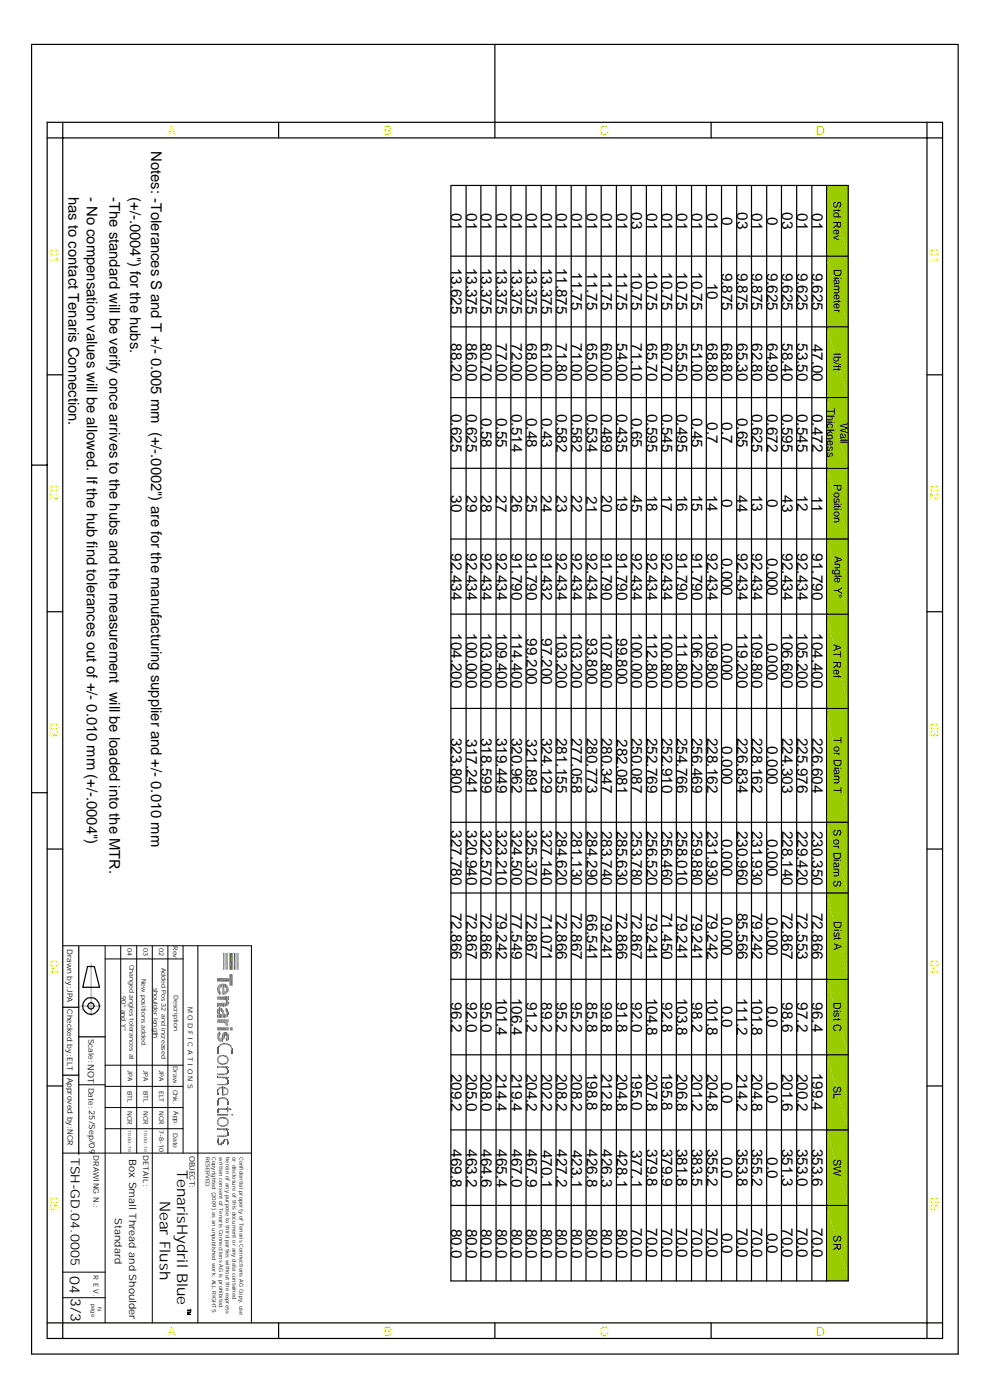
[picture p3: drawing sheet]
<svg xmlns="http://www.w3.org/2000/svg" width="210mm" height="297mm" viewBox="0 0 210 297" stroke-linecap="round" stroke-linejoin="round" font-family="sans-serif">
<defs><g id="words">
<g font-size="3.2">
<text x="95.6" y="45.2" transform="rotate(90 95.6 45.2)">01</text>
<text x="98.8" y="45.2" transform="rotate(90 98.8 45.2)">01</text>
<text x="101.9" y="45.2" transform="rotate(90 101.9 45.2)">01</text>
<text x="105.2" y="45.2" transform="rotate(90 105.2 45.2)">01</text>
<text x="108.4" y="45.2" transform="rotate(90 108.4 45.2)">01</text>
<text x="111.5" y="45.2" transform="rotate(90 111.5 45.2)">01</text>
<text x="114.7" y="45.2" transform="rotate(90 114.7 45.2)">01</text>
<text x="117.9" y="45.2" transform="rotate(90 117.9 45.2)">01</text>
<text x="121.1" y="45.2" transform="rotate(90 121.1 45.2)">01</text>
<text x="124.3" y="45.2" transform="rotate(90 124.3 45.2)">01</text>
<text x="127.4" y="45.2" transform="rotate(90 127.4 45.2)">01</text>
<text x="130.6" y="45.2" transform="rotate(90 130.6 45.2)">01</text>
<text x="133.8" y="45" transform="rotate(90 133.8 45)">03</text>
<text x="137" y="45.2" transform="rotate(90 137 45.2)">01</text>
<text x="140.2" y="45.2" transform="rotate(90 140.2 45.2)">01</text>
<text x="143.3" y="45.2" transform="rotate(90 143.3 45.2)">01</text>
<text x="146.6" y="45.2" transform="rotate(90 146.6 45.2)">01</text>
<text x="149.8" y="45.2" transform="rotate(90 149.8 45.2)">01</text>
<text x="152.9" y="45.9" transform="rotate(90 152.9 45.9)">0</text>
<text x="156.1" y="45" transform="rotate(90 156.1 45)">03</text>
<text x="159.3" y="45.2" transform="rotate(90 159.3 45.2)">01</text>
<text x="162.5" y="45.9" transform="rotate(90 162.5 45.9)">0</text>
<text x="165.7" y="45" transform="rotate(90 165.7 45)">03</text>
<text x="168.8" y="45.2" transform="rotate(90 168.8 45.2)">01</text>
<text x="172" y="45.2" transform="rotate(90 172 45.2)">01</text>
<text x="95.6" y="56.7" transform="rotate(90 95.6 56.7)">13.625</text>
<text x="98.8" y="56.7" transform="rotate(90 98.8 56.7)">13.375</text>
<text x="101.9" y="56.7" transform="rotate(90 101.9 56.7)">13.375</text>
<text x="105.2" y="56.7" transform="rotate(90 105.2 56.7)">13.375</text>
<text x="108.4" y="56.7" transform="rotate(90 108.4 56.7)">13.375</text>
<text x="111.5" y="56.7" transform="rotate(90 111.5 56.7)">13.375</text>
<text x="114.7" y="56.7" transform="rotate(90 114.7 56.7)">13.375</text>
<text x="117.9" y="56.7" transform="rotate(90 117.9 56.7)">11.875</text>
<text x="121.1" y="57.7" transform="rotate(90 121.1 57.7)">11.75</text>
<text x="124.3" y="57.7" transform="rotate(90 124.3 57.7)">11.75</text>
<text x="127.4" y="57.7" transform="rotate(90 127.4 57.7)">11.75</text>
<text x="130.6" y="57.7" transform="rotate(90 130.6 57.7)">11.75</text>
<text x="133.8" y="57.7" transform="rotate(90 133.8 57.7)">10.75</text>
<text x="137" y="57.7" transform="rotate(90 137 57.7)">10.75</text>
<text x="140.2" y="57.7" transform="rotate(90 140.2 57.7)">10.75</text>
<text x="143.3" y="57.7" transform="rotate(90 143.3 57.7)">10.75</text>
<text x="146.6" y="57.7" transform="rotate(90 146.6 57.7)">10.75</text>
<text x="149.8" y="59.9" transform="rotate(90 149.8 59.9)">10</text>
<text x="152.9" y="57.8" transform="rotate(90 152.9 57.8)">9.875</text>
<text x="156.1" y="57.8" transform="rotate(90 156.1 57.8)">9.875</text>
<text x="159.3" y="57.8" transform="rotate(90 159.3 57.8)">9.875</text>
<text x="162.5" y="57.8" transform="rotate(90 162.5 57.8)">9.625</text>
<text x="165.7" y="57.8" transform="rotate(90 165.7 57.8)">9.625</text>
<text x="168.8" y="57.8" transform="rotate(90 168.8 57.8)">9.625</text>
<text x="172" y="57.8" transform="rotate(90 172 57.8)">9.625</text>
<text x="95.6" y="72.7" transform="rotate(90 95.6 72.7)">88.20</text>
<text x="98.8" y="72.7" transform="rotate(90 98.8 72.7)">86.00</text>
<text x="101.9" y="72.7" transform="rotate(90 101.9 72.7)">80.70</text>
<text x="105.2" y="72.7" transform="rotate(90 105.2 72.7)">77.00</text>
<text x="108.4" y="72.7" transform="rotate(90 108.4 72.7)">72.00</text>
<text x="111.5" y="72.7" transform="rotate(90 111.5 72.7)">68.00</text>
<text x="114.7" y="72.7" transform="rotate(90 114.7 72.7)">61.00</text>
<text x="117.9" y="72.7" transform="rotate(90 117.9 72.7)">71.80</text>
<text x="121.1" y="72.7" transform="rotate(90 121.1 72.7)">71.00</text>
<text x="124.3" y="72.7" transform="rotate(90 124.3 72.7)">65.00</text>
<text x="127.4" y="72.7" transform="rotate(90 127.4 72.7)">60.00</text>
<text x="130.6" y="72.7" transform="rotate(90 130.6 72.7)">54.00</text>
<text x="133.8" y="72.7" transform="rotate(90 133.8 72.7)">71.10</text>
<text x="137" y="72.7" transform="rotate(90 137 72.7)">65.70</text>
<text x="140.2" y="72.7" transform="rotate(90 140.2 72.7)">60.70</text>
<text x="143.3" y="72.7" transform="rotate(90 143.3 72.7)">55.50</text>
<text x="146.6" y="72.7" transform="rotate(90 146.6 72.7)">51.00</text>
<text x="149.8" y="72.7" transform="rotate(90 149.8 72.7)">68.80</text>
<text x="152.9" y="72.7" transform="rotate(90 152.9 72.7)">68.80</text>
<text x="156.1" y="72.7" transform="rotate(90 156.1 72.7)">65.30</text>
<text x="159.3" y="72.7" transform="rotate(90 159.3 72.7)">62.80</text>
<text x="162.5" y="72.7" transform="rotate(90 162.5 72.7)">64.90</text>
<text x="165.7" y="72.7" transform="rotate(90 165.7 72.7)">58.40</text>
<text x="168.8" y="72.7" transform="rotate(90 168.8 72.7)">53.50</text>
<text x="172" y="72.8" transform="rotate(90 172 72.8)">47.00</text>
<text x="95.6" y="87.7" transform="rotate(90 95.6 87.7)">0.625</text>
<text x="98.8" y="87.7" transform="rotate(90 98.8 87.7)">0.625</text>
<text x="101.9" y="88.6" transform="rotate(90 101.9 88.6)">0.58</text>
<text x="105.2" y="88.6" transform="rotate(90 105.2 88.6)">0.55</text>
<text x="108.4" y="87.7" transform="rotate(90 108.4 87.7)">0.514</text>
<text x="111.5" y="88.6" transform="rotate(90 111.5 88.6)">0.48</text>
<text x="114.7" y="88.6" transform="rotate(90 114.7 88.6)">0.43</text>
<text x="117.9" y="87.7" transform="rotate(90 117.9 87.7)">0.582</text>
<text x="121.1" y="87.7" transform="rotate(90 121.1 87.7)">0.582</text>
<text x="124.3" y="87.7" transform="rotate(90 124.3 87.7)">0.534</text>
<text x="127.4" y="87.7" transform="rotate(90 127.4 87.7)">0.489</text>
<text x="130.6" y="87.7" transform="rotate(90 130.6 87.7)">0.435</text>
<text x="133.8" y="88.6" transform="rotate(90 133.8 88.6)">0.65</text>
<text x="137" y="87.7" transform="rotate(90 137 87.7)">0.595</text>
<text x="140.2" y="87.7" transform="rotate(90 140.2 87.7)">0.545</text>
<text x="143.3" y="87.7" transform="rotate(90 143.3 87.7)">0.495</text>
<text x="146.6" y="88.6" transform="rotate(90 146.6 88.6)">0.45</text>
<text x="149.8" y="89.5" transform="rotate(90 149.8 89.5)">0.7</text>
<text x="152.9" y="89.5" transform="rotate(90 152.9 89.5)">0.7</text>
<text x="156.1" y="88.6" transform="rotate(90 156.1 88.6)">0.65</text>
<text x="159.3" y="87.7" transform="rotate(90 159.3 87.7)">0.625</text>
<text x="162.5" y="87.7" transform="rotate(90 162.5 87.7)">0.672</text>
<text x="165.7" y="87.7" transform="rotate(90 165.7 87.7)">0.595</text>
<text x="168.8" y="87.7" transform="rotate(90 168.8 87.7)">0.545</text>
<text x="172" y="87.7" transform="rotate(90 172 87.7)">0.472</text>
<text x="95.6" y="104.9" transform="rotate(90 95.6 104.9)">30</text>
<text x="98.8" y="104.9" transform="rotate(90 98.8 104.9)">29</text>
<text x="101.9" y="104.9" transform="rotate(90 101.9 104.9)">28</text>
<text x="105.1" y="104.9" transform="rotate(90 105.1 104.9)">27</text>
<text x="108.4" y="104.9" transform="rotate(90 108.4 104.9)">26</text>
<text x="111.5" y="104.9" transform="rotate(90 111.5 104.9)">25</text>
<text x="114.6" y="105" transform="rotate(90 114.6 105)">24</text>
<text x="117.9" y="104.9" transform="rotate(90 117.9 104.9)">23</text>
<text x="121.1" y="105" transform="rotate(90 121.1 105)">22</text>
<text x="124.2" y="105.2" transform="rotate(90 124.2 105.2)">21</text>
<text x="127.4" y="105" transform="rotate(90 127.4 105)">20</text>
<text x="130.6" y="104.8" transform="rotate(90 130.6 104.8)">19</text>
<text x="133.8" y="105" transform="rotate(90 133.8 105)">45</text>
<text x="137" y="104.8" transform="rotate(90 137 104.8)">18</text>
<text x="140.1" y="104.8" transform="rotate(90 140.1 104.8)">17</text>
<text x="143.3" y="104.8" transform="rotate(90 143.3 104.8)">16</text>
<text x="146.6" y="104.8" transform="rotate(90 146.6 104.8)">15</text>
<text x="149.7" y="104.8" transform="rotate(90 149.7 104.8)">14</text>
<text x="152.9" y="105.8" transform="rotate(90 152.9 105.8)">0</text>
<text x="156" y="105" transform="rotate(90 156 105)">44</text>
<text x="159.3" y="104.8" transform="rotate(90 159.3 104.8)">13</text>
<text x="162.5" y="105.8" transform="rotate(90 162.5 105.8)">0</text>
<text x="165.7" y="105" transform="rotate(90 165.7 105)">43</text>
<text x="168.8" y="104.8" transform="rotate(90 168.8 104.8)">12</text>
<text x="172" y="105.1" transform="rotate(90 172 105.1)">11</text>
<text x="95.6" y="117.3" transform="rotate(90 95.6 117.3)">92.434</text>
<text x="98.8" y="117.3" transform="rotate(90 98.8 117.3)">92.434</text>
<text x="101.9" y="117.3" transform="rotate(90 101.9 117.3)">92.434</text>
<text x="105.2" y="117.3" transform="rotate(90 105.2 117.3)">92.434</text>
<text x="108.4" y="117.3" transform="rotate(90 108.4 117.3)">91.790</text>
<text x="111.5" y="117.3" transform="rotate(90 111.5 117.3)">91.790</text>
<text x="114.7" y="117.3" transform="rotate(90 114.7 117.3)">91.432</text>
<text x="117.9" y="117.3" transform="rotate(90 117.9 117.3)">92.434</text>
<text x="121.1" y="117.3" transform="rotate(90 121.1 117.3)">92.434</text>
<text x="124.3" y="117.3" transform="rotate(90 124.3 117.3)">92.434</text>
<text x="127.4" y="117.3" transform="rotate(90 127.4 117.3)">91.790</text>
<text x="130.6" y="117.3" transform="rotate(90 130.6 117.3)">91.790</text>
<text x="133.8" y="117.3" transform="rotate(90 133.8 117.3)">92.434</text>
<text x="137" y="117.3" transform="rotate(90 137 117.3)">92.434</text>
<text x="140.2" y="117.3" transform="rotate(90 140.2 117.3)">92.434</text>
<text x="143.3" y="117.3" transform="rotate(90 143.3 117.3)">91.790</text>
<text x="146.6" y="117.3" transform="rotate(90 146.6 117.3)">91.790</text>
<text x="149.8" y="117.3" transform="rotate(90 149.8 117.3)">92.434</text>
<text x="152.9" y="118.2" transform="rotate(90 152.9 118.2)">0.000</text>
<text x="156.1" y="117.3" transform="rotate(90 156.1 117.3)">92.434</text>
<text x="159.3" y="117.3" transform="rotate(90 159.3 117.3)">92.434</text>
<text x="162.5" y="118.2" transform="rotate(90 162.5 118.2)">0.000</text>
<text x="165.7" y="117.3" transform="rotate(90 165.7 117.3)">92.434</text>
<text x="168.8" y="117.3" transform="rotate(90 168.8 117.3)">92.434</text>
<text x="172" y="117.3" transform="rotate(90 172 117.3)">91.790</text>
<text x="95.6" y="134.2" transform="rotate(90 95.6 134.2)">104.200</text>
<text x="98.8" y="134.2" transform="rotate(90 98.8 134.2)">100.000</text>
<text x="101.9" y="134.2" transform="rotate(90 101.9 134.2)">103.000</text>
<text x="105.2" y="134.2" transform="rotate(90 105.2 134.2)">109.400</text>
<text x="108.4" y="134.2" transform="rotate(90 108.4 134.2)">114.400</text>
<text x="111.5" y="135.2" transform="rotate(90 111.5 135.2)">99.200</text>
<text x="114.7" y="135.2" transform="rotate(90 114.7 135.2)">97.200</text>
<text x="117.9" y="134.2" transform="rotate(90 117.9 134.2)">103.200</text>
<text x="121.1" y="134.2" transform="rotate(90 121.1 134.2)">103.200</text>
<text x="124.3" y="135.2" transform="rotate(90 124.3 135.2)">93.800</text>
<text x="127.4" y="134.2" transform="rotate(90 127.4 134.2)">107.800</text>
<text x="130.6" y="135.2" transform="rotate(90 130.6 135.2)">99.800</text>
<text x="133.8" y="134.2" transform="rotate(90 133.8 134.2)">100.000</text>
<text x="137" y="134.2" transform="rotate(90 137 134.2)">112.800</text>
<text x="140.2" y="134.2" transform="rotate(90 140.2 134.2)">100.800</text>
<text x="143.3" y="134.2" transform="rotate(90 143.3 134.2)">111.800</text>
<text x="146.6" y="134.2" transform="rotate(90 146.6 134.2)">106.200</text>
<text x="149.8" y="134.2" transform="rotate(90 149.8 134.2)">109.800</text>
<text x="152.9" y="136.2" transform="rotate(90 152.9 136.2)">0.000</text>
<text x="156.1" y="134.2" transform="rotate(90 156.1 134.2)">119.200</text>
<text x="159.3" y="134.2" transform="rotate(90 159.3 134.2)">109.800</text>
<text x="162.5" y="136.2" transform="rotate(90 162.5 136.2)">0.000</text>
<text x="165.7" y="134.2" transform="rotate(90 165.7 134.2)">106.600</text>
<text x="168.8" y="134.2" transform="rotate(90 168.8 134.2)">105.200</text>
<text x="172" y="134.2" transform="rotate(90 172 134.2)">104.400</text>
<text x="95.6" y="156.4" transform="rotate(90 95.6 156.4)">323.800</text>
<text x="98.8" y="156.6" transform="rotate(90 98.8 156.6)">317.241</text>
<text x="101.9" y="156.4" transform="rotate(90 101.9 156.4)">318.599</text>
<text x="105.2" y="156.4" transform="rotate(90 105.2 156.4)">319.449</text>
<text x="108.4" y="156.4" transform="rotate(90 108.4 156.4)">320.962</text>
<text x="111.5" y="156.6" transform="rotate(90 111.5 156.6)">321.891</text>
<text x="114.7" y="156.4" transform="rotate(90 114.7 156.4)">324.129</text>
<text x="117.9" y="156.4" transform="rotate(90 117.9 156.4)">281.155</text>
<text x="121.1" y="156.4" transform="rotate(90 121.1 156.4)">277.058</text>
<text x="124.3" y="156.4" transform="rotate(90 124.3 156.4)">280.773</text>
<text x="127.4" y="156.4" transform="rotate(90 127.4 156.4)">280.347</text>
<text x="130.6" y="156.6" transform="rotate(90 130.6 156.6)">282.081</text>
<text x="133.8" y="156.4" transform="rotate(90 133.8 156.4)">250.087</text>
<text x="137" y="156.4" transform="rotate(90 137 156.4)">252.769</text>
<text x="140.2" y="156.4" transform="rotate(90 140.2 156.4)">252.910</text>
<text x="143.3" y="156.4" transform="rotate(90 143.3 156.4)">254.766</text>
<text x="146.6" y="156.4" transform="rotate(90 146.6 156.4)">256.469</text>
<text x="149.8" y="156.4" transform="rotate(90 149.8 156.4)">228.162</text>
<text x="152.9" y="158.2" transform="rotate(90 152.9 158.2)">0.000</text>
<text x="156.1" y="156.4" transform="rotate(90 156.1 156.4)">226.834</text>
<text x="159.3" y="156.4" transform="rotate(90 159.3 156.4)">228.162</text>
<text x="162.5" y="158.2" transform="rotate(90 162.5 158.2)">0.000</text>
<text x="165.7" y="156.4" transform="rotate(90 165.7 156.4)">224.303</text>
<text x="168.8" y="156.4" transform="rotate(90 168.8 156.4)">225.976</text>
<text x="172" y="156.4" transform="rotate(90 172 156.4)">226.604</text>
<text x="95.6" y="176" transform="rotate(90 95.6 176)">327.780</text>
<text x="98.8" y="176" transform="rotate(90 98.8 176)">320.940</text>
<text x="101.9" y="176" transform="rotate(90 101.9 176)">322.570</text>
<text x="105.2" y="176" transform="rotate(90 105.2 176)">323.210</text>
<text x="108.4" y="176" transform="rotate(90 108.4 176)">324.500</text>
<text x="111.5" y="176" transform="rotate(90 111.5 176)">325.370</text>
<text x="114.7" y="176" transform="rotate(90 114.7 176)">327.140</text>
<text x="117.9" y="176" transform="rotate(90 117.9 176)">284.620</text>
<text x="121.1" y="176" transform="rotate(90 121.1 176)">281.130</text>
<text x="124.3" y="176" transform="rotate(90 124.3 176)">284.290</text>
<text x="127.4" y="176" transform="rotate(90 127.4 176)">283.740</text>
<text x="130.6" y="176" transform="rotate(90 130.6 176)">285.630</text>
<text x="133.8" y="176" transform="rotate(90 133.8 176)">253.780</text>
<text x="137" y="176" transform="rotate(90 137 176)">256.520</text>
<text x="140.2" y="176" transform="rotate(90 140.2 176)">256.460</text>
<text x="143.3" y="176" transform="rotate(90 143.3 176)">258.010</text>
<text x="146.6" y="176" transform="rotate(90 146.6 176)">259.880</text>
<text x="149.8" y="176" transform="rotate(90 149.8 176)">231.930</text>
<text x="152.9" y="177.7" transform="rotate(90 152.9 177.7)">0.000</text>
<text x="156.1" y="176" transform="rotate(90 156.1 176)">230.960</text>
<text x="159.3" y="176" transform="rotate(90 159.3 176)">231.930</text>
<text x="162.5" y="177.7" transform="rotate(90 162.5 177.7)">0.000</text>
<text x="165.7" y="176" transform="rotate(90 165.7 176)">228.140</text>
<text x="168.8" y="176" transform="rotate(90 168.8 176)">229.420</text>
<text x="172" y="176" transform="rotate(90 172 176)">230.350</text>
<text x="95.6" y="193.5" transform="rotate(90 95.6 193.5)">72.866</text>
<text x="98.8" y="193.5" transform="rotate(90 98.8 193.5)">72.867</text>
<text x="101.9" y="193.5" transform="rotate(90 101.9 193.5)">72.866</text>
<text x="105.2" y="193.5" transform="rotate(90 105.2 193.5)">79.242</text>
<text x="108.4" y="193.5" transform="rotate(90 108.4 193.5)">77.549</text>
<text x="111.5" y="193.5" transform="rotate(90 111.5 193.5)">72.867</text>
<text x="114.7" y="193.7" transform="rotate(90 114.7 193.7)">71.071</text>
<text x="117.9" y="193.5" transform="rotate(90 117.9 193.5)">72.866</text>
<text x="121.1" y="193.5" transform="rotate(90 121.1 193.5)">72.867</text>
<text x="124.3" y="193.7" transform="rotate(90 124.3 193.7)">66.541</text>
<text x="127.4" y="193.7" transform="rotate(90 127.4 193.7)">79.241</text>
<text x="130.6" y="193.5" transform="rotate(90 130.6 193.5)">72.866</text>
<text x="133.8" y="193.5" transform="rotate(90 133.8 193.5)">72.867</text>
<text x="137" y="193.7" transform="rotate(90 137 193.7)">79.241</text>
<text x="140.2" y="193.5" transform="rotate(90 140.2 193.5)">71.450</text>
<text x="143.3" y="193.7" transform="rotate(90 143.3 193.7)">79.241</text>
<text x="146.6" y="193.7" transform="rotate(90 146.6 193.7)">79.241</text>
<text x="149.8" y="193.5" transform="rotate(90 149.8 193.5)">79.242</text>
<text x="152.9" y="194.4" transform="rotate(90 152.9 194.4)">0.000</text>
<text x="156.1" y="193.5" transform="rotate(90 156.1 193.5)">85.566</text>
<text x="159.3" y="193.5" transform="rotate(90 159.3 193.5)">79.242</text>
<text x="162.5" y="194.4" transform="rotate(90 162.5 194.4)">0.000</text>
<text x="165.7" y="193.5" transform="rotate(90 165.7 193.5)">72.867</text>
<text x="168.8" y="193.5" transform="rotate(90 168.8 193.5)">72.553</text>
<text x="172" y="193.5" transform="rotate(90 172 193.5)">72.866</text>
<text x="95.6" y="212.4" transform="rotate(90 95.6 212.4)">96.2</text>
<text x="98.8" y="212.4" transform="rotate(90 98.8 212.4)">92.0</text>
<text x="101.9" y="212.4" transform="rotate(90 101.9 212.4)">95.0</text>
<text x="105.2" y="211.4" transform="rotate(90 105.2 211.4)">101.4</text>
<text x="108.4" y="211.4" transform="rotate(90 108.4 211.4)">106.4</text>
<text x="111.5" y="212.4" transform="rotate(90 111.5 212.4)">91.2</text>
<text x="114.7" y="212.4" transform="rotate(90 114.7 212.4)">89.2</text>
<text x="117.9" y="212.4" transform="rotate(90 117.9 212.4)">95.2</text>
<text x="121.1" y="212.4" transform="rotate(90 121.1 212.4)">95.2</text>
<text x="124.3" y="212.4" transform="rotate(90 124.3 212.4)">85.8</text>
<text x="127.4" y="212.4" transform="rotate(90 127.4 212.4)">99.8</text>
<text x="130.6" y="212.4" transform="rotate(90 130.6 212.4)">91.8</text>
<text x="133.8" y="212.4" transform="rotate(90 133.8 212.4)">92.0</text>
<text x="137" y="211.4" transform="rotate(90 137 211.4)">104.8</text>
<text x="140.2" y="212.4" transform="rotate(90 140.2 212.4)">92.8</text>
<text x="143.3" y="211.4" transform="rotate(90 143.3 211.4)">103.8</text>
<text x="146.6" y="212.4" transform="rotate(90 146.6 212.4)">98.2</text>
<text x="149.8" y="211.4" transform="rotate(90 149.8 211.4)">101.8</text>
<text x="152.9" y="213.3" transform="rotate(90 152.9 213.3)">0.0</text>
<text x="156" y="211.4" transform="rotate(90 156 211.4)">111.2</text>
<text x="159.3" y="211.4" transform="rotate(90 159.3 211.4)">101.8</text>
<text x="162.5" y="213.3" transform="rotate(90 162.5 213.3)">0.0</text>
<text x="165.7" y="212.4" transform="rotate(90 165.7 212.4)">98.6</text>
<text x="168.8" y="212.4" transform="rotate(90 168.8 212.4)">97.2</text>
<text x="172" y="212.4" transform="rotate(90 172 212.4)">96.4</text>
<text x="95.6" y="227.5" transform="rotate(90 95.6 227.5)">209.2</text>
<text x="98.8" y="227.5" transform="rotate(90 98.8 227.5)">205.0</text>
<text x="101.9" y="227.5" transform="rotate(90 101.9 227.5)">208.0</text>
<text x="105.1" y="227.5" transform="rotate(90 105.1 227.5)">214.4</text>
<text x="108.4" y="227.5" transform="rotate(90 108.4 227.5)">219.4</text>
<text x="111.5" y="227.5" transform="rotate(90 111.5 227.5)">204.2</text>
<text x="114.7" y="227.5" transform="rotate(90 114.7 227.5)">202.2</text>
<text x="117.9" y="227.5" transform="rotate(90 117.9 227.5)">208.2</text>
<text x="121.1" y="227.5" transform="rotate(90 121.1 227.5)">208.2</text>
<text x="124.3" y="227.3" transform="rotate(90 124.3 227.3)">198.8</text>
<text x="127.4" y="227.5" transform="rotate(90 127.4 227.5)">212.8</text>
<text x="130.6" y="227.5" transform="rotate(90 130.6 227.5)">204.8</text>
<text x="133.8" y="227.3" transform="rotate(90 133.8 227.3)">195.0</text>
<text x="137" y="227.5" transform="rotate(90 137 227.5)">207.8</text>
<text x="140.2" y="227.3" transform="rotate(90 140.2 227.3)">195.8</text>
<text x="143.3" y="227.5" transform="rotate(90 143.3 227.5)">206.8</text>
<text x="146.6" y="227.5" transform="rotate(90 146.6 227.5)">201.2</text>
<text x="149.8" y="227.5" transform="rotate(90 149.8 227.5)">204.8</text>
<text x="156" y="227.5" transform="rotate(90 156 227.5)">214.2</text>
<text x="159.3" y="227.5" transform="rotate(90 159.3 227.5)">204.8</text>
<text x="165.7" y="227.5" transform="rotate(90 165.7 227.5)">201.6</text>
<text x="168.8" y="227.5" transform="rotate(90 168.8 227.5)">200.2</text>
<text x="172" y="227.3" transform="rotate(90 172 227.3)">199.4</text>
<text x="152.9" y="229.3" transform="rotate(90 152.9 229.3)">0.0</text>
<text x="162.5" y="229.3" transform="rotate(90 162.5 229.3)">0.0</text>
<text x="95.6" y="243.5" transform="rotate(90 95.6 243.5)">469.8</text>
<text x="98.8" y="243.5" transform="rotate(90 98.8 243.5)">463.2</text>
<text x="101.9" y="243.5" transform="rotate(90 101.9 243.5)">464.6</text>
<text x="105.2" y="243.5" transform="rotate(90 105.2 243.5)">465.4</text>
<text x="108.4" y="243.5" transform="rotate(90 108.4 243.5)">467.0</text>
<text x="111.5" y="243.5" transform="rotate(90 111.5 243.5)">467.9</text>
<text x="114.7" y="243.7" transform="rotate(90 114.7 243.7)">470.1</text>
<text x="117.9" y="243.5" transform="rotate(90 117.9 243.5)">427.2</text>
<text x="121.1" y="243.7" transform="rotate(90 121.1 243.7)">423.1</text>
<text x="124.3" y="243.5" transform="rotate(90 124.3 243.5)">426.8</text>
<text x="127.4" y="243.5" transform="rotate(90 127.4 243.5)">426.3</text>
<text x="130.6" y="243.7" transform="rotate(90 130.6 243.7)">428.1</text>
<text x="133.8" y="243.7" transform="rotate(90 133.8 243.7)">377.1</text>
<text x="137" y="243.4" transform="rotate(90 137 243.4)">379.8</text>
<text x="140.2" y="243.4" transform="rotate(90 140.2 243.4)">379.9</text>
<text x="143.3" y="243.4" transform="rotate(90 143.3 243.4)">381.8</text>
<text x="146.6" y="243.4" transform="rotate(90 146.6 243.4)">383.5</text>
<text x="149.8" y="243.4" transform="rotate(90 149.8 243.4)">355.2</text>
<text x="152.9" y="245.2" transform="rotate(90 152.9 245.2)">0.0</text>
<text x="156.1" y="243.4" transform="rotate(90 156.1 243.4)">353.8</text>
<text x="159.3" y="243.4" transform="rotate(90 159.3 243.4)">355.2</text>
<text x="162.5" y="245.2" transform="rotate(90 162.5 245.2)">0.0</text>
<text x="165.7" y="243.4" transform="rotate(90 165.7 243.4)">351.3</text>
<text x="168.8" y="243.4" transform="rotate(90 168.8 243.4)">353.0</text>
<text x="172" y="243.4" transform="rotate(90 172 243.4)">353.6</text>
<text x="95.6" y="260.4" transform="rotate(90 95.6 260.4)">80.0</text>
<text x="98.8" y="260.4" transform="rotate(90 98.8 260.4)">80.0</text>
<text x="101.9" y="260.4" transform="rotate(90 101.9 260.4)">80.0</text>
<text x="105.2" y="260.4" transform="rotate(90 105.2 260.4)">80.0</text>
<text x="108.4" y="260.4" transform="rotate(90 108.4 260.4)">80.0</text>
<text x="111.5" y="260.4" transform="rotate(90 111.5 260.4)">80.0</text>
<text x="114.7" y="260.4" transform="rotate(90 114.7 260.4)">80.0</text>
<text x="117.9" y="260.4" transform="rotate(90 117.9 260.4)">80.0</text>
<text x="121.1" y="260.4" transform="rotate(90 121.1 260.4)">80.0</text>
<text x="124.3" y="260.4" transform="rotate(90 124.3 260.4)">80.0</text>
<text x="127.4" y="260.4" transform="rotate(90 127.4 260.4)">80.0</text>
<text x="130.6" y="260.4" transform="rotate(90 130.6 260.4)">80.0</text>
<text x="133.8" y="260.3" transform="rotate(90 133.8 260.3)">70.0</text>
<text x="137" y="260.3" transform="rotate(90 137 260.3)">70.0</text>
<text x="140.2" y="260.3" transform="rotate(90 140.2 260.3)">70.0</text>
<text x="143.3" y="260.3" transform="rotate(90 143.3 260.3)">70.0</text>
<text x="146.6" y="260.3" transform="rotate(90 146.6 260.3)">70.0</text>
<text x="149.8" y="260.3" transform="rotate(90 149.8 260.3)">70.0</text>
<text x="152.9" y="261.2" transform="rotate(90 152.9 261.2)">0.0</text>
<text x="156.1" y="260.3" transform="rotate(90 156.1 260.3)">70.0</text>
<text x="159.3" y="260.3" transform="rotate(90 159.3 260.3)">70.0</text>
<text x="162.5" y="261.2" transform="rotate(90 162.5 261.2)">0.0</text>
<text x="165.7" y="260.3" transform="rotate(90 165.7 260.3)">70.0</text>
<text x="168.8" y="260.3" transform="rotate(90 168.8 260.3)">70.0</text>
<text x="172" y="260.3" transform="rotate(90 172 260.3)">70.0</text>
</g>
<g font-size="3.1">
<text x="32" y="32" transform="rotate(90 32 32)">Notes: -Tolerances S and T +/- 0.005 mm (+/-.0002&quot;) are for the manufacturing supplier and +/- 0.010 mm</text>
<text x="14.5" y="41.8" transform="rotate(90 14.5 41.8)">has to contact Tenaris Connection.</text>
<text x="18.4" y="41.8" transform="rotate(90 18.4 41.8)">- No compensation values will be allowed. If the hub find tolerances out of +/- 0.010 mm (+/-.0004&quot;)</text>
<text x="23.2" y="41.8" transform="rotate(90 23.2 41.8)">-The standard will be verify once arrives to the hubs and the measurement will be loaded into the MTR.</text>
<text x="27.6" y="41.8" transform="rotate(90 27.6 41.8)">(+/-.0004&quot;) for the hubs.</text>
<text x="37.5" y="247.9" transform="rotate(90 37.5 247.9)">TenarisHydril Blue</text>
<text x="33.9" y="254.4" transform="rotate(90 33.9 254.4)">Near Flush</text>
</g>
<g font-size="3">
<text x="14.8" y="270.4" transform="rotate(90 14.8 270.4)">04</text>
<text x="15" y="275.1" transform="rotate(90 15 275.1)">3/3</text>
</g>
<g font-size="2.7" fill="#ff0">
<text x="35.5" y="28.5">A</text>
<text x="81.3" y="28.5">B</text>
<text x="127.1" y="28.5">C</text>
<text x="172.8" y="28.5">D</text>
<text x="10.6" y="52.7" transform="rotate(90 10.6 52.7)">01</text>
<text x="197" y="52.7" transform="rotate(90 197 52.7)">01</text>
<text x="10.6" y="102.9" transform="rotate(90 10.6 102.9)">02</text>
<text x="197" y="102.9" transform="rotate(90 197 102.9)">02</text>
<text x="10.6" y="153.2" transform="rotate(90 10.6 153.2)">03</text>
<text x="197" y="153.2" transform="rotate(90 197 153.2)">03</text>
<text x="10.6" y="203.4" transform="rotate(90 10.6 203.4)">04</text>
<text x="197" y="203.4" transform="rotate(90 197 203.4)">04</text>
<text x="10.6" y="253.6" transform="rotate(90 10.6 253.6)">05</text>
<text x="197" y="253.6" transform="rotate(90 197 253.6)">05</text>
<text x="35.5" y="283.1">A</text>
<text x="81.3" y="283.1">B</text>
<text x="127.1" y="283.1">C</text>
<text x="172.8" y="283.1">D</text>
</g>
<text font-size="2.7" x="15" y="245.4" transform="rotate(90 15 245.4)">TSH-GD.04.0005</text>
<g font-size="2.3">
<text x="176.5" y="42.7" transform="rotate(90 176.5 42.7)">Std Rev</text>
<text x="176.6" y="57" transform="rotate(90 176.6 57)">Diameter</text>
<text x="176.5" y="74.9" transform="rotate(90 176.5 74.9)">lb/ft</text>
<text x="175.2" y="86.5" transform="rotate(90 175.2 86.5)">Thickness</text>
<text x="178" y="89.6" transform="rotate(90 178 89.6)">Wall</text>
<text x="176.6" y="102.6" transform="rotate(90 176.6 102.6)">Position</text>
<text x="176.8" y="117.8" transform="rotate(90 176.8 117.8)">Angle Y°</text>
<text x="176.5" y="136.5" transform="rotate(90 176.5 136.5)">AT Ref</text>
<text x="176.6" y="156.1" transform="rotate(90 176.6 156.1)">T or Diam T</text>
<text x="176.5" y="175.6" transform="rotate(90 176.5 175.6)">S or Diam S</text>
<text x="176.6" y="195.3" transform="rotate(90 176.6 195.3)">Dist A</text>
<text x="176.5" y="212.4" transform="rotate(90 176.5 212.4)">Dist C</text>
<text x="176.5" y="230.1" transform="rotate(90 176.5 230.1)">SL</text>
<text x="176.5" y="245.5" transform="rotate(90 176.5 245.5)">SW</text>
<text x="176.5" y="261.8" transform="rotate(90 176.5 261.8)">SR</text>
</g>
<g font-size="2.1">
<text x="27.3" y="245.6" transform="rotate(90 27.3 245.6)">Box Small Thread and Shoulder</text>
<text x="24.3" y="258.2" transform="rotate(90 24.3 258.2)">Standard</text>
</g>
<text font-size="1.9" x="18.6" y="225.5" transform="rotate(90 18.6 225.5)">NOT</text>
<g font-size="1.6">
<text x="14.2" y="201.1" transform="rotate(90 14.2 201.1)">Drawn by:JPA</text>
<text x="14.2" y="213.9" transform="rotate(90 14.2 213.9)">Checked by:ELT</text>
<text x="18.7" y="220.2" transform="rotate(90 18.7 220.2)">Scale:</text>
<text x="14.3" y="228.4" transform="rotate(90 14.3 228.4)">Approved by:NCR</text>
<text x="18.7" y="230.5" transform="rotate(90 18.7 230.5)">Date:25/Sep/09</text>
<text x="19.8" y="244.9" transform="rotate(90 19.8 244.9)">DRAWING N.:</text>
<text x="30.3" y="244.9" transform="rotate(90 30.3 244.9)">DETAIL:</text>
<text x="40.1" y="245" transform="rotate(90 40.1 245)">OBJECT:</text>
</g>
<g font-size="1.5">
<text x="39.8" y="213.4" transform="rotate(90 39.8 213.4)">M O D F I C A T I O N S</text>
<text x="19.8" y="270.3" transform="rotate(90 19.8 270.3)">R E V.</text>
</g>
<g font-size="1.4">
<text x="27" y="200.9" transform="rotate(90 27 200.9)">04</text>
<text x="30.4" y="200.9" transform="rotate(90 30.4 200.9)">03</text>
<text x="33.7" y="200.9" transform="rotate(90 33.7 200.9)">02</text>
<text x="36.7" y="200.5" transform="rotate(90 36.7 200.5)">Rev</text>
<text x="27.4" y="204.5" transform="rotate(90 27.4 204.5)">Changed angles tolerances at</text>
<text x="30" y="207.4" transform="rotate(90 30 207.4)">New positions added.</text>
<text x="32.5" y="209.4" transform="rotate(90 32.5 209.4)">shoulder length</text>
<text x="34.2" y="205.1" transform="rotate(90 34.2 205.1)">Added Pos 32 and increased</text>
<text x="25.7" y="211" transform="rotate(90 25.7 211)">90° and Y°</text>
<text x="36.8" y="210.8" transform="rotate(90 36.8 210.8)">Description</text>
<text x="27.1" y="226.8" transform="rotate(90 27.1 226.8)">JPA</text>
<text x="30.4" y="226.8" transform="rotate(90 30.4 226.8)">JPA</text>
<text x="33.7" y="226.8" transform="rotate(90 33.7 226.8)">JPA</text>
<text x="36.7" y="226" transform="rotate(90 36.7 226)">Draw.</text>
<text x="27" y="231.2" transform="rotate(90 27 231.2)">BTL</text>
<text x="30.4" y="231.2" transform="rotate(90 30.4 231.2)">BTL</text>
<text x="33.7" y="231.2" transform="rotate(90 33.7 231.2)">ELT</text>
<text x="36.7" y="231" transform="rotate(90 36.7 231)">Chk.</text>
<text x="27" y="235.5" transform="rotate(90 27 235.5)">NCR</text>
<text x="30.4" y="235.5" transform="rotate(90 30.4 235.5)">NCR</text>
<text x="33.7" y="235.5" transform="rotate(90 33.7 235.5)">NCR</text>
<text x="33.7" y="239.5" transform="rotate(90 33.7 239.5)">7-8-10</text>
<text x="36.8" y="235.5" transform="rotate(90 36.8 235.5)">App.</text>
<text x="36.7" y="240.1" transform="rotate(90 36.7 240.1)">Date</text>
</g>
<g font-size="1.1">
<text x="43.6" y="245.2" transform="rotate(90 43.6 245.2)">RESERVED.</text>
<text x="45" y="245.2" transform="rotate(90 45 245.2)">Copyrighted (2009) as an unpublished work. ALL RIGHTS</text>
<text x="46.4" y="245.3" transform="rotate(90 46.4 245.3)">written consent of Tenaris Connections AG is prohibited.</text>
<text x="47.8" y="245.2" transform="rotate(90 47.8 245.2)">herein of any purpose to third parties without the express</text>
<text x="49.3" y="245.2" transform="rotate(90 49.3 245.2)">or disclosure of this document or any data contained</text>
<text x="50.7" y="245.2" transform="rotate(90 50.7 245.2)">Confidential property of Tenaris Connections AG Copy, use</text>
<text x="19.4" y="276.3" transform="rotate(90 19.4 276.3)">page</text>
<text x="20.7" y="277" transform="rotate(90 20.7 277)">N.</text>
</g>
<g font-size=".9">
<text x="27.2" y="239.5" transform="rotate(90 27.2 239.5)">10-Oct-10</text>
<text x="30.6" y="239.5" transform="rotate(90 30.6 239.5)">10-Oct-10</text>
</g>
</g></defs>
<g fill="none" stroke="#000" stroke-width=".25">
<path d="M6.7 9.4h196.2v277.5h-196.2zM104.8 9.4v19.8M10 25.9h189.6v257.7h-189.6zM13.3 25.9v3.3h-3.3M13.3 29.2h183v251.1h-183zM59 25.9v3.3M95.5 39.3h79.6v232.2h-79.6zM98.7 39.3v232.2M101.9 39.3v232.2M105.1 39.3v232.2M108.2 39.3v232.2M111.4 39.3v232.2"/>
<path d="M114.6 39.3v232.2M117.8 39.3v232.2M121 39.3v232.2M124.1 39.3v232.2M127.3 39.3v232.2M130.6 39.3v232.2M133.7 39.3v232.2M136.9 39.3v232.2M140.1 39.3v232.2M143.3 39.3v232.2M146.5 39.3v232.2M149.6 39.3v232.2"/>
<path d="M150.6 25.9v3.3M152.8 39.3v232.2M156 39.3v232.2M159.2 39.3v232.2M162.4 39.3v232.2M165.5 39.3v232.2M168.7 39.3v232.2M172 39.3v232.2M196.3 25.9v3.3h3.3M95.5 54.3h79.6M10 79.4h3.3M95.5 69.3h79.6"/>
<path d="M196.3 79.4h3.3M6.7 98.6h3.3M95.5 84.3h79.6M95.5 99.2h79.6M95.5 114.2h79.6M10 129.6h3.3M95.5 130.1h79.6M196.3 129.6h3.3M95.5 150.1h79.6M6.7 168h3.3M10 179.9h3.3M95.5 174.3h79.6"/>
<path d="M196.3 179.9h3.3M95.5 189.2h79.6M95.5 207.5h79.6M10 230.1h3.3M95.5 223.5h79.6M95.5 239.5h79.6M196.3 230.1h3.3M95.5 255.5h79.6M10 280.3h3.3v3.3M59 280.3v3.3M104.8 280.3v3.3M150.6 280.3v3.3"/>
<path d="M199.6 280.3h-3.3v3.3"/>
</g>
<g fill="#9acc00">
<path d="M175.1 39.3h4.6v15z"/>
<path d="M175.1 39.3l4.6 15h-4.6z"/>
<path d="M175.1 54.3h4.6v15z"/>
<path d="M175.1 54.3l4.6 15h-4.6z"/>
<path d="M175.1 69.3h4.6v15z"/>
<path d="M175.1 69.3l4.6 15h-4.6z"/>
<path d="M175.1 84.3h4.6v14.9z"/>
<path d="M175.1 84.3l4.6 14.9h-4.6z"/>
<path d="M175.1 99.2h4.6v15z"/>
<path d="M175.1 99.2l4.6 15h-4.6z"/>
<path d="M175.1 114.2h4.6v15.9z"/>
<path d="M175.1 114.2l4.6 15.9h-4.6z"/>
<path d="M175.1 130.1h4.6v20z"/>
<path d="M175.1 130.1l4.6 20h-4.6z"/>
<path d="M175.1 150.1h4.6v24.2z"/>
<path d="M175.1 150.1l4.6 24.2h-4.6z"/>
<path d="M175.1 174.3h4.6v14.9z"/>
<path d="M175.1 174.3l4.6 14.9h-4.6z"/>
<path d="M175.1 189.2h4.6v18.3z"/>
<path d="M175.1 189.2l4.6 18.3h-4.6z"/>
<path d="M175.1 207.5h4.6v16z"/>
<path d="M175.1 207.5l4.6 16h-4.6z"/>
<path d="M175.1 223.5h4.6v16z"/>
<path d="M175.1 223.5l4.6 16h-4.6z"/>
<path d="M175.1 239.5h4.6v16z"/>
<path d="M175.1 239.5l4.6 16h-4.6z"/>
<path d="M175.1 255.5h4.6v16z"/>
<path d="M175.1 255.5l4.6 16h-4.6z"/>
</g>
<g fill="none" stroke="#000" stroke-width=".25">
<path d="M175.1 39.3h4.6v232.2h-4.6zM175.1 54.3h4.6M175.1 69.3h4.6M175.1 84.3h4.6M175.1 99.2h4.6M175.1 114.2h4.6M175.1 130.1h4.6M175.1 150.1h4.6M175.1 174.3h4.6M175.1 189.2h4.6M175.1 207.5h4.6M175.1 223.5h4.6"/>
<path d="M175.1 239.5h4.6M175.1 255.5h4.6"/>
</g>
<path d="M22.3 200.4v79.9M41.9 200.4v79.9M53.3 200.4v79.9M32.3 244.4v35.9" fill="none" stroke="#000" stroke-width=".21"/>
<g fill="#767676">
<path d="M48.4 212.2v.7z"/>
<path d="M48.4 211.2v.7z"/>
<path d="M48.3 212.1v.9z"/>
<path d="M48.4 212.2l-.1 .8z"/>
<path d="M48.3 211.2v.7z"/>
<path d="M48.4 211.2l-.1 .7z"/>
<path d="M48.3 211.9v1.2z"/>
<path d="M48.3 212.1v1z"/>
<path d="M48.2 211.9v1.2z"/>
<path d="M48.3 211.9l-.1 1.2z"/>
<path d="M48.2 211.2v.7z"/>
<path d="M48.3 211.2l-.1 .7z"/>
</g>
<path d="M48 211.2v2" fill="none" stroke="#767676" stroke-width=".25"/>
<g fill="#767676">
<path d="M47.9 212.3v.9z"/>
<path d="M47.9 211.2v1.1z"/>
<path d="M47.9 212.3l-.1 1z"/>
<path d="M47.8 211.2h.1l-.1 .7z"/>
<path d="M47.9 211.2v1.1l-.1-.4z"/>
<path d="M47.8 211.2v.7z"/>
<path d="M47.6 212.5l.2-.1-.2 .9z"/>
<path d="M47.8 212.4v.9h-.2z"/>
<path d="M47.4 212.5h.2l-.2 .8z"/>
<path d="M47.6 212.5v.8h-.2z"/>
<path d="M47.4 212.5v.8z"/>
<path d="M47.2 212.5h.2l-.2 .8z"/>
<path d="M47.4 212.5v.8h-.2z"/>
<path d="M47 211.2h.8l-.8 .7z"/>
<path d="M47 211.9l.8-.7v.7z"/>
<path d="M46.8 212.5h.4l-.4 .8z"/>
<path d="M47.2 212.5v.8h-.4z"/>
<path d="M46.4 212.5h.4l-.4 .8z"/>
<path d="M46.8 212.5v.8h-.4z"/>
<path d="M46.2 211.2h.8l-.8 .7z"/>
<path d="M46.2 211.9l.8-.7v.7z"/>
<path d="M46.1 211.2v.7z"/>
<path d="M46.2 211.2l-.1 .7z"/>
<path d="M46.1 212.5h.3l-.3 .8z"/>
<path d="M46.4 212.5v.8h-.3z"/>
<path d="M46.1 212.5v.8z"/>
<path d="M46.1 212.6l-.1 .6z"/>
<path d="M46.1 212.6v.7z"/>
<path d="M46 211.2h.1l-.1 .7z"/>
<path d="M46.1 211.2v.7h-.1z"/>
</g>
<path d="M13.3 200.4h40" fill="none" stroke="#000" stroke-width=".21"/>
<path d="M49.7 201.9v3.6" fill="none" stroke="#0037dd" stroke-width=".34"/>
<path d="M50.5 201.9v3.6" fill="none" stroke="#dd00a5" stroke-width=".21"/>
<path d="M50.2 201.9v3.6" fill="none" stroke="#00b85c" stroke-width=".21"/>
<g fill="#767676">
<path d="M48.3 209.3l.2 .3-.2 .6z"/>
<path d="M48.3 209v1.2z"/>
<path d="M48.3 209.3v.9z"/>
<path d="M47.9 208.6l.4 .4-.4 1.6z"/>
<path d="M48.3 209v1.2l-.4 .4z"/>
<path d="M47.8 208.6v.8z"/>
<path d="M47.9 208.6v1.2z"/>
<path d="M47.9 209.8l-.1 .9z"/>
<path d="M47.8 208.5v.8z"/>
<path d="M47.6 210.1l.2-.2-.2 .8z"/>
<path d="M47.8 209.9v.8h-.2z"/>
<path d="M47.5 210.1v.6z"/>
<path d="M47.6 210.1l-.1 .6z"/>
<path d="M47.5 208.5h.3l-.3 .6z"/>
<path d="M47.8 208.5v.8l-.3-.2z"/>
</g>
<path d="M47.4 208.5v2.3" fill="none" stroke="#767676" stroke-width=".25"/>
<path d="M47.1 208.5v2.3M47.2 208.5v2.3" fill="none" stroke="#767676" stroke-width=".21"/>
<g fill="#767676">
<path d="M47 208.5v.6z"/>
<path d="M47.1 208.5l-.1 .6z"/>
<path d="M46.7 210.2l.2 .1-.2 .4z"/>
<path d="M46.7 208.5h.3l-.3 .9z"/>
<path d="M47 208.5v.6l-.3 .3z"/>
<path d="M46.7 210.1v.7z"/>
<path d="M46.7 210.2v.6z"/>
<path d="M46.6 210v.7z"/>
<path d="M46.6 209.6v1.1z"/>
<path d="M46.5 209.5v1.2z"/>
<path d="M46.6 209.6l-.1 1.1z"/>
<path d="M46.5 208.6l.2-.1-.2 1z"/>
<path d="M46.7 208.5v.9l-.2 .1z"/>
<path d="M46.3 208.7l.2-.1-.2 2z"/>
</g>
<path d="M46.4 208.6v2.1" fill="none" stroke="#767676" stroke-width=".21"/>
<g fill="#767676">
<path d="M46.1 208.9l.2-.2-.2 1.7z"/>
<path d="M46.3 208.7v1.9l-.2-.2z"/>
<path d="M46.1 208.9v1.3z"/>
<path d="M46.1 208.9v1.5z"/>
<path d="M46 209.4v.5z"/>
<path d="M46.1 209.2l-.1 .7z"/>
<path d="M46.1 209.2v1z"/>
</g>
<path d="M47.7 201.9v3.6" fill="none" stroke="#0037dd" stroke-width=".21"/>
<path d="M47.3 201.9v3.6" fill="none" stroke="#00b85c" stroke-width=".21"/>
<path d="M48.1 201.9v3.6" fill="none" stroke="#dd00a5" stroke-width=".34"/>
<g fill="#767676">
<path d="M48.6 206.4h.7l-.7 2.5z"/>
<path d="M49.3 206.4v2.5h-.7z"/>
<path d="M46 207.3h2.6l-2.6 .7z"/>
<path d="M46 208l2.6-.7v.7z"/>
</g>
<g fill="#00b85c">
<path d="M48.6 201.9h.7l-.7 3.6z"/>
<path d="M49.3 201.9v3.6h-.7z"/>
</g>
<g fill="#0037dd">
<path d="M48.3 237.3v1z"/>
<path d="M48.2 237.1l.1 .2-.1 1.1z"/>
<path d="M48.3 237.3v1l-.1 .1z"/>
<path d="M48.2 237.8l-.1 .8z"/>
<path d="M48.1 236.9v.6z"/>
<path d="M48.2 237.1v.7z"/>
<path d="M48.1 238l-.2 .6z"/>
<path d="M48.1 238v.6h-.2z"/>
<path d="M47.9 236.8l.2 .1-.2 .3z"/>
<path d="M48.1 236.9v.6l-.2-.3z"/>
<path d="M47.2 238.5l.7-.1-.7 .5z"/>
<path d="M47.2 238.9l.7-.5v.2z"/>
<path d="M47.2 236.7l.7 .1-.7 .2z"/>
<path d="M47.2 237l.7-.2v.4z"/>
<path d="M46.5 238.4l.7 .1-.7 .1z"/>
<path d="M46.5 238.6l.7-.1v.4z"/>
<path d="M46.5 236.8l.7-.1-.7 .5z"/>
<path d="M46.5 237.2l.7-.5v.3z"/>
<path d="M46.3 238l.2 .4-.2 .2z"/>
<path d="M46.5 238.4v.2h-.2z"/>
<path d="M46.3 236.9l.2-.1-.2 .7z"/>
<path d="M46.5 236.8l-.2 .7z"/>
<path d="M46.2 237.8v.6z"/>
<path d="M46.3 238v.6z"/>
<path d="M46.3 236.9l-.1 .9z"/>
<path d="M46.1 237.3v1z"/>
<path d="M46.2 237.1l-.1 1.2v-1z"/>
<path d="M46.2 237.1v1.3l-.1-.1z"/>
<path d="M48.3 224.1v1z"/>
<path d="M48.2 224l.1 .1-.1 1.2z"/>
<path d="M48.3 224.1v1l-.1 .2z"/>
<path d="M48.2 224.6l-.1 .8z"/>
<path d="M48.1 223.8v.6z"/>
<path d="M48.2 224v.6z"/>
<path d="M48.1 224.9l-.2 .6z"/>
<path d="M48.1 224.9v.5l-.2 .1z"/>
<path d="M47.9 223.7l.2 .1-.2 .2z"/>
<path d="M48.1 223.8v.6l-.2-.4z"/>
<path d="M47.2 225.4l.7-.3-.7 .6z"/>
<path d="M47.2 225.7l.7-.6v.4z"/>
<path d="M47.2 223.5l.7 .2-.7 .1z"/>
<path d="M47.2 223.8l.7-.1v.3z"/>
<path d="M46.5 225.1l.7 .3-.7 .1z"/>
<path d="M46.5 225.5l.7-.1v.3z"/>
<path d="M46.5 223.7l.7-.2-.7 .5z"/>
<path d="M46.5 224l.7-.5v.3z"/>
<path d="M46.3 224.9l.2 .2-.2 .3z"/>
<path d="M46.5 225.1v.4l-.2-.1z"/>
<path d="M46.3 223.8l.2-.1-.2 .7z"/>
<path d="M46.5 223.7l-.2 .7z"/>
<path d="M46.2 224.6v.7z"/>
<path d="M46.3 224.9v.5z"/>
<path d="M46.3 223.8l-.1 .8z"/>
<path d="M46.1 224.1v1z"/>
<path d="M46.2 224l-.1 1.1v-1z"/>
<path d="M46.2 224v1.3l-.1-.2z"/>
</g>
<g fill="#767676">
<path d="M48.3 219.2l.2 .4-.2 .5z"/>
<path d="M48.3 219.1v1.3z"/>
<path d="M48.3 219.2v1.2z"/>
<path d="M48.2 218.9l.1 .2-.1 1.6z"/>
<path d="M48.3 219.1v1.3l-.1 .3z"/>
<path d="M48.1 218.9v1.8z"/>
<path d="M48.2 218.9l-.1 1.8z"/>
<path d="M47.9 218.8l.2 .1-.2 1.7z"/>
<path d="M48.1 218.9v1.8l-.2-.1z"/>
<path d="M47.9 220v.5z"/>
<path d="M47.9 220v.6z"/>
<path d="M47.9 218.8v.8z"/>
<path d="M47.9 218.8v1.2z"/>
<path d="M47.8 220.1v.3z"/>
<path d="M47.9 220.1v.4z"/>
<path d="M47.8 218.8v.6z"/>
<path d="M47.7 218.7l.1 .1-.1 .6z"/>
<path d="M47.8 218.8v.6h-.1z"/>
<path d="M47.7 218.7v.9z"/>
<path d="M47.6 218.7v.9z"/>
<path d="M47.7 218.7l-.1 .9z"/>
<path d="M47.6 218.7v1.1z"/>
<path d="M47.5 218.7v1.4z"/>
<path d="M47.6 218.7l-.1 1.4z"/>
<path d="M47.3 218.8l.2-.1-.2 1.6z"/>
<path d="M47.5 218.7v1.4l-.2 .2z"/>
<path d="M47.3 218.8l-.2 1.9v-1.6z"/>
<path d="M47.3 218.8v1.5l-.2 .4z"/>
<path d="M47.1 219.1v1.6z"/>
<path d="M47.1 219.1l-.1 1.6z"/>
<path d="M47 219.6l-.1 1.1z"/>
<path d="M46.7 218.9v.2z"/>
<path d="M46.7 220.1l.2-.2-.2 .9z"/>
<path d="M46.9 219.9v.8l-.2 .1z"/>
<path d="M46.7 220.1v.7z"/>
<path d="M46.6 218.7l.1 .2-.1 .6z"/>
<path d="M46.7 218.9l-.1 .6z"/>
<path d="M46.6 220v.7z"/>
<path d="M46.6 218.7v.9z"/>
<path d="M46.5 219.7v1z"/>
<path d="M46.6 220l-.1 .7z"/>
<path d="M46.5 218.6v1.1z"/>
<path d="M46.6 218.7l-.1 1z"/>
</g>
<path d="M46.4 218.5v2.2" fill="none" stroke="#767676" stroke-width=".21"/>
<g fill="#767676">
<path d="M46.1 219v1.1z"/>
<path d="M46.3 218.7l-.2 1.4v-1.1z"/>
<path d="M46.3 218.7v2l-.2-.6z"/>
<path d="M48.3 217.2l.1 .2z"/>
<path d="M48.3 216v.7z"/>
<path d="M48.4 216.1l-.1 .6z"/>
<path d="M48.2 216.8l.1 .4-.1 .2z"/>
<path d="M48.3 217.2v.2h-.1z"/>
<path d="M48.2 216h.1l-.1 .8z"/>
<path d="M48.3 216v.7l-.1 .1z"/>
<path d="M48 216h.2l-.2 1.4z"/>
<path d="M48.2 216v1.4h-.2z"/>
<path d="M47.9 216v1.4z"/>
<path d="M48 216l-.1 1.4z"/>
<path d="M47.8 216v1.4z"/>
<path d="M47.8 216v1.2z"/>
<path d="M47.7 216v.9z"/>
<path d="M47.4 216h.3l-.3 .8z"/>
<path d="M47.7 216v.9l-.3-.1z"/>
<path d="M47.2 216h.2l-.2 .8z"/>
<path d="M47.4 216v.8h-.2z"/>
<path d="M46.7 216h.5l-.5 .8z"/>
<path d="M47.2 216v.8h-.5z"/>
<path d="M46.2 216h.5l-.5 .8z"/>
<path d="M46.7 216v.8h-.5z"/>
<path d="M46.1 216v.8z"/>
<path d="M46.2 216l-.1 .8z"/>
<path d="M46 216.1l.1-.1-.1 .8z"/>
<path d="M46.1 216l-.1 .8z"/>
<path d="M48.4 214.5v.5z"/>
<path d="M48.2 213.8l.2 .7-.2 .9z"/>
<path d="M48.4 214.5v.5l-.2 .4z"/>
<path d="M48.2 213.8v1.7z"/>
<path d="M48 213.7l.2 .1-.2 1.8z"/>
<path d="M48.2 213.8v1.7l-.2 .1z"/>
<path d="M48 214.6l-.1 1z"/>
<path d="M47.9 213.7v.8z"/>
<path d="M48 213.7v.9z"/>
<path d="M47.9 213.7v.7z"/>
<path d="M47.8 214.9v.8z"/>
<path d="M47.9 214.9l-.1 .8z"/>
<path d="M47.8 215v-.1v.8z"/>
<path d="M47.8 213.6l.1 .1-.1 .6z"/>
<path d="M47.9 213.7v.7l-.1-.1z"/>
<path d="M47.6 215h.2l-.2 .7z"/>
<path d="M47.8 215v.7h-.2z"/>
<path d="M47.6 215v.7z"/>
<path d="M47.6 214.9v.8z"/>
<path d="M47.5 214.6v1.1z"/>
<path d="M47.6 214.9l-.1 .8z"/>
<path d="M47.4 214.2v1.5z"/>
<path d="M47.5 214.6l-.1 1.1z"/>
<path d="M47.2 213.8l.2 .4-.2 1.5z"/>
<path d="M47.4 214.2v1.5h-.2z"/>
<path d="M47 214.9l.2 .1-.2 .7z"/>
<path d="M47.2 215v.7h-.2z"/>
<path d="M47 213.6l.2 .2-.2 .7z"/>
<path d="M47.2 213.8v1.2l-.2-.5z"/>
<path d="M47 213.6v.8z"/>
<path d="M47 213.6v.9z"/>
<path d="M46.7 213.5l.3 .1-.3 .6z"/>
<path d="M47 213.6v.8l-.3-.2z"/>
<path d="M46.7 214.9h.3l-.3 .8z"/>
<path d="M47 214.9v.8h-.3z"/>
<path d="M46.7 214.9v.8z"/>
<path d="M46.6 213.5h.1l-.1 .8z"/>
<path d="M46.7 213.5v.7l-.1 .1z"/>
<path d="M46.5 214.6l.2 .3-.2 .8z"/>
<path d="M46.7 214.9v.8h-.2z"/>
<path d="M46.5 213.5v1.1z"/>
<path d="M46.6 213.5l-.1 1.1z"/>
<path d="M46.5 214.6v1.1z"/>
</g>
<path d="M46.4 213.6v2.1M46.4 213.5v2.2" fill="none" stroke="#767676" stroke-width=".21"/>
<g fill="#767676">
<path d="M46.2 213.7v2z"/>
<path d="M46.3 213.7l-.1 2z"/>
<path d="M46.1 215.1v.6z"/>
<path d="M46.2 215.1l-.1 .6z"/>
<path d="M46.1 213.8l.1-.1-.1 1.1z"/>
<path d="M46.2 213.7v1.4l-.1-.3z"/>
<path d="M46.1 213.8v.9z"/>
<path d="M46.1 213.8v1z"/>
<path d="M46 215.1h.1l-.1 .6z"/>
<path d="M46.1 215.1v.6h-.1z"/>
<path d="M46 214.1v.5z"/>
<path d="M46 215.1v.6z"/>
<path d="M46.1 214l-.1 .6z"/>
<path d="M46.1 214v.7z"/>
<path d="M48.7 217.7h.6l-.6 .7z"/>
<path d="M49.3 217.7v.7h-.6z"/>
<path d="M48 217.7h.4l-.4 .7z"/>
<path d="M48.4 217.7v.7h-.4z"/>
<path d="M47.2 217.7h.8l-.8 .7z"/>
<path d="M47.2 218.4l.8-.7v.7z"/>
<path d="M46.4 217.7h.8l-.8 .7z"/>
<path d="M46.4 218.4l.8-.7v.7z"/>
<path d="M46 217.7h.4l-.4 .7z"/>
<path d="M46.4 217.7v.7h-.4z"/>
</g>
<g fill="#0037dd">
<path d="M49.3 222.5v.2z"/>
<path d="M49.2 222.1v1.1z"/>
<path d="M49.3 222.5l-.1 .7z"/>
<path d="M49.1 221.8v1.6z"/>
<path d="M49.2 222.1l-.1 1.3z"/>
<path d="M49 221.8v1.6z"/>
<path d="M49.1 221.8l-.1 1.6z"/>
<path d="M49 222.7v.7z"/>
<path d="M48.9 223.2v.2z"/>
<path d="M49 222.9l-.1 .5z"/>
<path d="M48.9 221.6v.5z"/>
<path d="M49 221.8v.9z"/>
<path d="M48.9 221.4v.5z"/>
<path d="M48.5 221.2l.4 .2-.4 .2z"/>
<path d="M48.5 221.6l.4-.2v.5z"/>
<path d="M48.2 221.1l.3 .1-.3 .2z"/>
<path d="M48.2 221.4l.3-.2v.4z"/>
<path d="M47.9 221.1h.3l-.3 .2z"/>
<path d="M48.2 221.1v.3l-.3-.1z"/>
<path d="M47.2 221l.7 .1-.7 .2z"/>
<path d="M47.2 221.3l.7-.2v.2z"/>
<path d="M47.2 221.1v-.1v.3z"/>
<path d="M47.2 221v.3z"/>
<path d="M46.7 221.3l.5-.2-.5 .6z"/>
<path d="M47.2 221.1v.2l-.5 .4z"/>
<path d="M46.6 221.3v.5z"/>
<path d="M46.7 221.3l-.1 .5z"/>
<path d="M46.3 223.2l.1 .2z"/>
<path d="M46.6 221.3l-.3 .9v-.5z"/>
<path d="M46.6 221.3v.5l-.3 .4z"/>
<path d="M46.3 223v.4z"/>
<path d="M46.3 223.2v.2z"/>
<path d="M46.2 222.7v.7z"/>
<path d="M46.3 223l-.1 .4z"/>
<path d="M46.3 221.7l-.1 .8z"/>
<path d="M46.2 221.8v.9z"/>
<path d="M46.1 221.9l.1-.1-.1 1.6z"/>
<path d="M46.2 221.8v1.6h-.1z"/>
<path d="M46.1 221.9v1.4z"/>
<path d="M46.1 221.9v1.5z"/>
<path d="M46.1 221.9l-.1 1z"/>
<path d="M46 222.3v.6z"/>
<path d="M49 236.1h.4l-.4 .3z"/>
<path d="M49 236.4l.4-.3v.3z"/>
<path d="M48 236.1h.3l-.3 .3z"/>
<path d="M48 236.4l.3-.3v.3z"/>
<path d="M47.2 236.1h.8l-.8 .3z"/>
<path d="M47.2 236.4l.8-.3v.3z"/>
<path d="M46.4 236.1h.8l-.8 .3z"/>
<path d="M46.4 236.4l.8-.3v.3z"/>
<path d="M46 236.1h.4l-.4 .3z"/>
<path d="M46 236.4l.4-.3v.3z"/>
<path d="M48.3 233.3v.7z"/>
<path d="M48.3 233.3v.8z"/>
<path d="M48.2 232.9l.1 .4-.1 .8z"/>
<path d="M48.3 233.3v.8h-.1z"/>
<path d="M48.2 233.7v.5z"/>
<path d="M48.1 232.8v.5z"/>
<path d="M48.2 232.9v.8z"/>
<path d="M48.2 233.9l-.1 .3z"/>
<path d="M47.8 232.7l.3 .1-.3 .1z"/>
<path d="M47.8 232.9l.3-.1v.5z"/>
<path d="M47.6 232.5l.2 .2-.2 .1z"/>
<path d="M47.6 232.8l.2-.1v.2z"/>
<path d="M47.4 232.5h.2l-.2 .3z"/>
<path d="M47.6 232.5v.3h-.2z"/>
<path d="M47 232.5h.4l-.4 .3z"/>
<path d="M47 232.8l.4-.3v.3z"/>
<path d="M46.9 232.5v.3z"/>
<path d="M47 232.5l-.1 .3z"/>
<path d="M46.5 232.7l.4-.2-.4 .5z"/>
<path d="M46.9 232.5v.3l-.4 .2z"/>
<path d="M46.4 232.7v.4z"/>
<path d="M46.5 232.7l-.1 .4z"/>
<path d="M46.3 234v.2z"/>
<path d="M46.2 232.8l.2-.1-.2 .7z"/>
<path d="M46.4 232.7l-.2 .7z"/>
<path d="M46.2 233.8v.4z"/>
<path d="M46.3 234l-.1 .2z"/>
<path d="M46.2 232.8v.7z"/>
<path d="M46.2 233.7v.5z"/>
<path d="M46.2 232.9v.8z"/>
<path d="M46.1 233.1l.1-.2-.1 1.3z"/>
<path d="M46.2 232.9v1.3h-.1z"/>
<path d="M46.1 233.1v1.1z"/>
<path d="M46 233.6v.3z"/>
<path d="M46.1 233.2l-.1 .7z"/>
<path d="M46.1 233.2v1z"/>
<path d="M48.3 231v.7z"/>
<path d="M48.3 230.7v1z"/>
<path d="M48.2 230.6v1.3z"/>
<path d="M48.3 230.7l-.1 1.2z"/>
<path d="M48.1 230.6v.4z"/>
<path d="M48.2 230.6v.8z"/>
<path d="M48.2 231.4l-.1 .6z"/>
<path d="M47.9 231.7l.2-.1-.2 .4z"/>
<path d="M48.1 231.6v.4h-.2z"/>
<path d="M47.9 230.5l.2 .1-.2 .2z"/>
<path d="M48.1 230.6v.4l-.2-.2z"/>
<path d="M47.8 230.4l.1 .1-.1 .2z"/>
<path d="M47.9 230.5v.3l-.1-.1z"/>
<path d="M47.5 231.9l.4-.2-.4 .5z"/>
<path d="M47.5 232.2l.4-.5v.3z"/>
<path d="M47.4 230.3l.4 .1-.4 .2z"/>
<path d="M47.4 230.6l.4-.2v.3z"/>
<path d="M47.3 231.9h.2l-.2 .3z"/>
<path d="M47.5 231.9v.3h-.2z"/>
<path d="M47.3 230.3v.3z"/>
<path d="M47.4 230.3l-.1 .3z"/>
<path d="M47.2 230.3v2z"/>
<path d="M47.3 230.3l-.1 2z"/>
<path d="M47.1 230.3v2z"/>
<path d="M47.2 230.3l-.1 2z"/>
<path d="M47.1 230.3v1.8z"/>
<path d="M47.1 230.3v.3z"/>
<path d="M47.1 230.3v.5z"/>
<path d="M46.8 230.3h.3l-.3 .3z"/>
<path d="M47.1 230.3v.3h-.3z"/>
<path d="M46.7 230.4l.1-.1-.1 .3z"/>
<path d="M46.8 230.3v.3h-.1z"/>
<path d="M46.4 230.5l.3-.1-.3 .5z"/>
<path d="M46.7 230.4v.2l-.3 .3z"/>
<path d="M46.3 230.5v.5z"/>
<path d="M46.4 230.5l-.1 .5z"/>
<path d="M46.2 231.7l.1 .3z"/>
<path d="M46.2 231.2v.8z"/>
<path d="M46.2 231.7v.3z"/>
<path d="M46.3 230.5l-.1 .7z"/>
<path d="M46.1 230.8l.1-.2-.1 1.4z"/>
<path d="M46.2 230.6v1.4h-.1z"/>
<path d="M46.1 230.8v1.1z"/>
<path d="M46.1 230.8v1.2z"/>
<path d="M46 231.3v.3z"/>
<path d="M46.1 230.9l-.1 .7z"/>
<path d="M46.1 230.9v1z"/>
<path d="M48.3 226.8v.4z"/>
<path d="M48.3 226.7v.6z"/>
<path d="M48.3 226.8v.5z"/>
<path d="M48.3 226.1v.1z"/>
<path d="M48.3 226v.2z"/>
<path d="M48.2 226.4l.1 .3-.1 .8z"/>
<path d="M48.3 226.7v.6l-.1 .2z"/>
<path d="M48.2 226.4v1.1z"/>
<path d="M48.2 226.8l-.1 .8z"/>
<path d="M48.1 226.3v.5z"/>
<path d="M48.2 226.4v.4z"/>
<path d="M48.1 226h.2l-.2 .2z"/>
<path d="M48.3 226v.2h-.2z"/>
<path d="M48.1 227.3v.4z"/>
<path d="M47.9 227.3h.2l-.2 .5z"/>
<path d="M48.1 227.3v.4l-.2 .1z"/>
<path d="M47.9 226.2l.2 .1-.2 .2z"/>
<path d="M48.1 226.3v.5l-.2-.3z"/>
<path d="M47.9 226h.2l-.2 .2z"/>
<path d="M48.1 226v.2h-.2z"/>
<path d="M47.9 226v.4z"/>
<path d="M47.9 226v.5z"/>
<path d="M47.8 226v.4z"/>
<path d="M47.9 226l-.1 .4z"/>
<path d="M47.7 227.5l.2-.2-.2 .5z"/>
<path d="M47.9 227.3v.5h-.2z"/>
<path d="M47.6 226h.2l-.2 .3z"/>
<path d="M47.8 226v.4l-.2-.1z"/>
<path d="M47.5 227.5h.2l-.2 .4z"/>
<path d="M47.7 227.5v.3l-.2 .1z"/>
<path d="M47.2 227.5h.3l-.3 .4z"/>
<path d="M47.5 227.5v.4h-.3z"/>
<path d="M47.1 226h.5l-.5 .3z"/>
<path d="M47.1 226.3l.5-.3v.3z"/>
<path d="M46.9 226h.2l-.2 .2z"/>
<path d="M47.1 226v.3l-.2-.1z"/>
<path d="M46.7 227.5h.5l-.5 .4z"/>
<path d="M46.7 227.9l.5-.4v.4z"/>
<path d="M46.3 227.5h.4l-.4 .4z"/>
<path d="M46.7 227.5v.4h-.4z"/>
<path d="M46.2 227.5v.4z"/>
<path d="M46.3 227.5l-.1 .4z"/>
<path d="M46.1 226h.8l-.8 .2z"/>
<path d="M46.1 226.2l.8-.2v.2z"/>
<path d="M46.1 226v.2z"/>
<path d="M46.1 226.1l-.1 .1z"/>
<path d="M46.1 227.5h.1l-.1 .4z"/>
<path d="M46.2 227.5v.4h-.1z"/>
<path d="M46 227.5v.4z"/>
<path d="M46.1 227.5l-.1 .4z"/>
<path d="M48.3 228.9v.5z"/>
<path d="M48.3 228.9v.6z"/>
<path d="M48.3 228.3v.1z"/>
<path d="M48.3 228.2v.2z"/>
<path d="M48.2 228.6l.1 .3-.1 .8z"/>
<path d="M48.3 228.9v.6l-.1 .2z"/>
<path d="M48.2 228.6v1.1z"/>
<path d="M48.2 229l-.1 .8z"/>
<path d="M48.1 228.5v.5z"/>
<path d="M48.2 228.6v.4z"/>
<path d="M48.1 228.2h.2l-.2 .2z"/>
<path d="M48.3 228.2v.2h-.2z"/>
<path d="M48.1 229.5v.4z"/>
<path d="M47.9 229.5h.2l-.2 .5z"/>
<path d="M48.1 229.5v.4l-.2 .1z"/>
<path d="M47.9 228.4l.2 .1-.2 .2z"/>
<path d="M48.1 228.5v.5l-.2-.3z"/>
<path d="M47.9 228.2h.2l-.2 .2z"/>
<path d="M48.1 228.2v.2h-.2z"/>
<path d="M47.9 228.2v.4z"/>
<path d="M47.9 228.2v.5z"/>
<path d="M47.8 228.2v.4z"/>
<path d="M47.9 228.2l-.1 .4z"/>
<path d="M47.7 229.7l.2-.2-.2 .5z"/>
<path d="M47.9 229.5v.5h-.2z"/>
<path d="M47.6 228.2h.2l-.2 .3z"/>
<path d="M47.8 228.2v.4l-.2-.1z"/>
<path d="M47.5 229.7h.2l-.2 .3z"/>
<path d="M47.7 229.7v.3h-.2z"/>
<path d="M47.2 229.7h.3l-.3 .3z"/>
<path d="M47.5 229.7v.3h-.3z"/>
<path d="M47.1 228.2h.5l-.5 .3z"/>
<path d="M47.1 228.5l.5-.3v.3z"/>
<path d="M46.9 228.2h.2l-.2 .2z"/>
<path d="M47.1 228.2v.3l-.2-.1z"/>
<path d="M46.7 229.7h.5l-.5 .3z"/>
<path d="M46.7 230l.5-.3v.3z"/>
<path d="M46.3 229.7h.4l-.4 .3z"/>
<path d="M46.3 230l.4-.3v.3z"/>
<path d="M46.2 229.7v.3z"/>
<path d="M46.3 229.7l-.1 .3z"/>
<path d="M46.1 228.2h.8l-.8 .2z"/>
<path d="M46.1 228.4l.8-.2v.2z"/>
<path d="M46.1 228.2v.2z"/>
<path d="M46.1 228.3l-.1 .1z"/>
<path d="M46.1 229.7h.1l-.1 .3z"/>
<path d="M46.2 229.7v.3h-.1z"/>
<path d="M46 229.7v.3z"/>
<path d="M46.1 229.7l-.1 .3z"/>
<path d="M48.9 234.9l.1 .3z"/>
<path d="M48.3 234.9h.6l-.6 .3z"/>
<path d="M48.3 235.2l.6-.3v.3z"/>
<path d="M48.1 234.5h.2l-.2 1.2z"/>
<path d="M48.3 234.5v1.2h-.2z"/>
<path d="M47.9 234.9h.2l-.2 .3z"/>
<path d="M48.1 234.9v.3h-.2z"/>
<path d="M47.9 234.9v.3z"/>
<path d="M47.4 234.9h.5l-.5 .3z"/>
<path d="M47.4 235.2l.5-.3v.3z"/>
<path d="M47.3 234.9v.3z"/>
<path d="M47.4 234.9l-.1 .3z"/>
<path d="M47 234.9h.3l-.3 .3z"/>
<path d="M47 235.2l.3-.3v.3z"/>
<path d="M46.8 234.9h.2l-.2 .3z"/>
<path d="M47 234.9v.3h-.2z"/>
<path d="M46.7 234.9v.3z"/>
<path d="M46.8 234.9l-.1 .3z"/>
<path d="M46.6 234.9h.1l-.1 .3z"/>
<path d="M46.7 234.9v.3h-.1z"/>
<path d="M46.3 235l.3-.1-.3 .3z"/>
<path d="M46.6 234.9v.3h-.3z"/>
<path d="M46.2 235.5v.2z"/>
<path d="M46.2 235v.4z"/>
<path d="M46.3 235l-.1 .4z"/>
<path d="M46.2 235v.5z"/>
<path d="M46.2 235v.7z"/>
<path d="M46.2 235l-.1 .8v-.7z"/>
<path d="M46.2 235v.7l-.1 .1z"/>
<path d="M46.1 235.1v.7z"/>
</g>
<path d="M13.3 244.4h40" fill="none" stroke="#000" stroke-width=".21"/>
<g fill="#0037dd">
<path d="M48.4 241.9v.4z"/>
<path d="M48.4 241.7v.6z"/>
<path d="M48.3 241.7v.9z"/>
<path d="M48.4 241.7l-.1 .9z"/>
<path d="M48.3 241.6v1.1z"/>
<path d="M48.3 241.7v1z"/>
<path d="M48.2 241.4v1.2z"/>
<path d="M48.2 242.2l-.1 .4z"/>
<path d="M48.1 241.4v.3z"/>
<path d="M48.2 241.4v.8z"/>
<path d="M47.9 241.3l.2 .1-.2 .2z"/>
<path d="M48.1 241.4v.3l-.2-.1z"/>
<path d="M47.8 241.3h.1l-.1 .4z"/>
<path d="M47.9 241.3v.3l-.1 .1z"/>
<path d="M47.5 241.4l.3-.1-.3 .4z"/>
<path d="M47.8 241.3v.4h-.3z"/>
<path d="M47.5 241.4v.5z"/>
<path d="M47.5 241.4l-.3 .8v-.5z"/>
<path d="M47.5 241.4v.5l-.3 .3z"/>
<path d="M47.2 241.7v.6z"/>
<path d="M47.2 241.7l-.2 1v-.5z"/>
<path d="M47.2 241.7v.6l-.2 .4z"/>
<path d="M47 242.2v.5z"/>
<path d="M46.7 242.3l.3-.1-.3 .6z"/>
<path d="M47 242.2v.5l-.3 .1z"/>
<path d="M46.6 242.4l.1-.1-.1 .4z"/>
<path d="M46.7 242.3v.5z"/>
<path d="M46.3 242.2l.3 .2-.3 .2z"/>
<path d="M46.3 242.6l.3-.2v.3z"/>
<path d="M46.2 241.7v.9z"/>
<path d="M46.3 242.2l-.1 .4z"/>
<path d="M46.2 241.2v.5z"/>
<path d="M46.3 241.3l-.1 .4z"/>
<path d="M46.2 241.2v1.4z"/>
<path d="M46.1 241.2v1.2z"/>
<path d="M46.1 241.3v-.1v1z"/>
<path d="M46 241.6v.6z"/>
<path d="M46.1 241.3l-.1 .9z"/>
<path d="M46.1 241.3v.9z"/>
<path d="M48.3 239.9v.5z"/>
<path d="M48.3 239.9v.7z"/>
<path d="M48.3 239.2v.2z"/>
<path d="M48.3 239.1v.3z"/>
<path d="M48.2 239.5l.1 .4-.1 .8z"/>
<path d="M48.3 239.9v.7l-.1 .1z"/>
<path d="M48.2 239.5v1.2z"/>
<path d="M48.2 240l-.1 .8z"/>
<path d="M48.1 239.5v.4z"/>
<path d="M48.2 239.5v.5z"/>
<path d="M48.1 239.1h.2l-.2 .3z"/>
<path d="M48.3 239.1v.3h-.2z"/>
<path d="M48.1 240.4v.4z"/>
<path d="M47.9 240.6l.2-.1-.2 .4z"/>
<path d="M48.1 240.5v.3l-.2 .1z"/>
<path d="M47.9 239.4l.2 .1-.2 .1z"/>
<path d="M48.1 239.5v.4l-.2-.3z"/>
<path d="M47.9 239.1h.2l-.2 .3z"/>
<path d="M48.1 239.1v.3h-.2z"/>
<path d="M47.9 239.1v.4z"/>
<path d="M47.9 239.1v.5z"/>
<path d="M47.8 239.1v.4z"/>
<path d="M47.9 239.1l-.1 .4z"/>
<path d="M47.7 240.6h.2l-.2 .4z"/>
<path d="M47.9 240.6v.3l-.2 .1z"/>
<path d="M47.6 239.1h.2l-.2 .4z"/>
<path d="M47.8 239.1v.4h-.2z"/>
<path d="M47.5 240.6h.2l-.2 .4z"/>
<path d="M47.7 240.6v.4h-.2z"/>
<path d="M47.2 240.6h.3l-.3 .4z"/>
<path d="M47.5 240.6v.4h-.3z"/>
<path d="M47.1 239.1h.5l-.5 .4z"/>
<path d="M47.1 239.5l.5-.4v.4z"/>
<path d="M46.9 239.1h.2l-.2 .4z"/>
<path d="M47.1 239.1v.4h-.2z"/>
<path d="M46.7 240.6h.5l-.5 .4z"/>
<path d="M46.7 241l.5-.4v.4z"/>
<path d="M46.3 240.6h.4l-.4 .4z"/>
<path d="M46.7 240.6v.4h-.4z"/>
<path d="M46.2 240.6v.4z"/>
<path d="M46.3 240.6l-.1 .4z"/>
<path d="M46.1 239.1h.8l-.8 .4z"/>
<path d="M46.1 239.5l.8-.4v.4z"/>
<path d="M46.1 239.1v.3z"/>
<path d="M46.1 239.1v.4z"/>
<path d="M46.1 239.3l-.1 .1z"/>
<path d="M46.1 240.6h.1l-.1 .4z"/>
<path d="M46.2 240.6v.4h-.1z"/>
<path d="M46 240.7l.1-.1-.1 .4z"/>
<path d="M46.1 240.6l-.1 .4z"/>
</g>
<g fill="none" stroke="#000" stroke-width=".21">
<path d="M22.3 203.2h16.5M25.6 200.4v44M29 200.4v44M32.3 200.4v44M35.6 200.4v44M38.8 200.4v44M16.7 229.9h5.6M22.3 230.2h16.5M22.3 225.7h16.5M22.3 234.7h16.5M22.3 239.2h16.5M13.3 269.6h9"/>
<path d="M13.3 275h9M39.7 278.1h.7l-.6 .2 .6 .3h-.7h.5l-.5-.3 .5-.2zM40.4 277.6h-.7l.7 .1M40.4 277.5v.4"/>
</g>
<g fill="none" stroke="#000" stroke-width=".25">
<path d="M13.3 213.5h3.4M16.7 219.7h5.6M16.7 200.6v44M18.5 204.8h1.5l1.1 4.4h-3.6zM18.8 212.7l.5-.3 .4 .3 .3 .5-.3 .4-.4 .3-.5-.3-.3-.4zM13.3 227.9h3.4"/>
<circle cx="19.3" cy="213.2" r="1.78"/>
</g>
<path d="M17.1 213.2h4.3M19.3 204.2v11" fill="none" stroke="#f0f" stroke-width=".25"/>
<use href="#words"/>
</svg>
